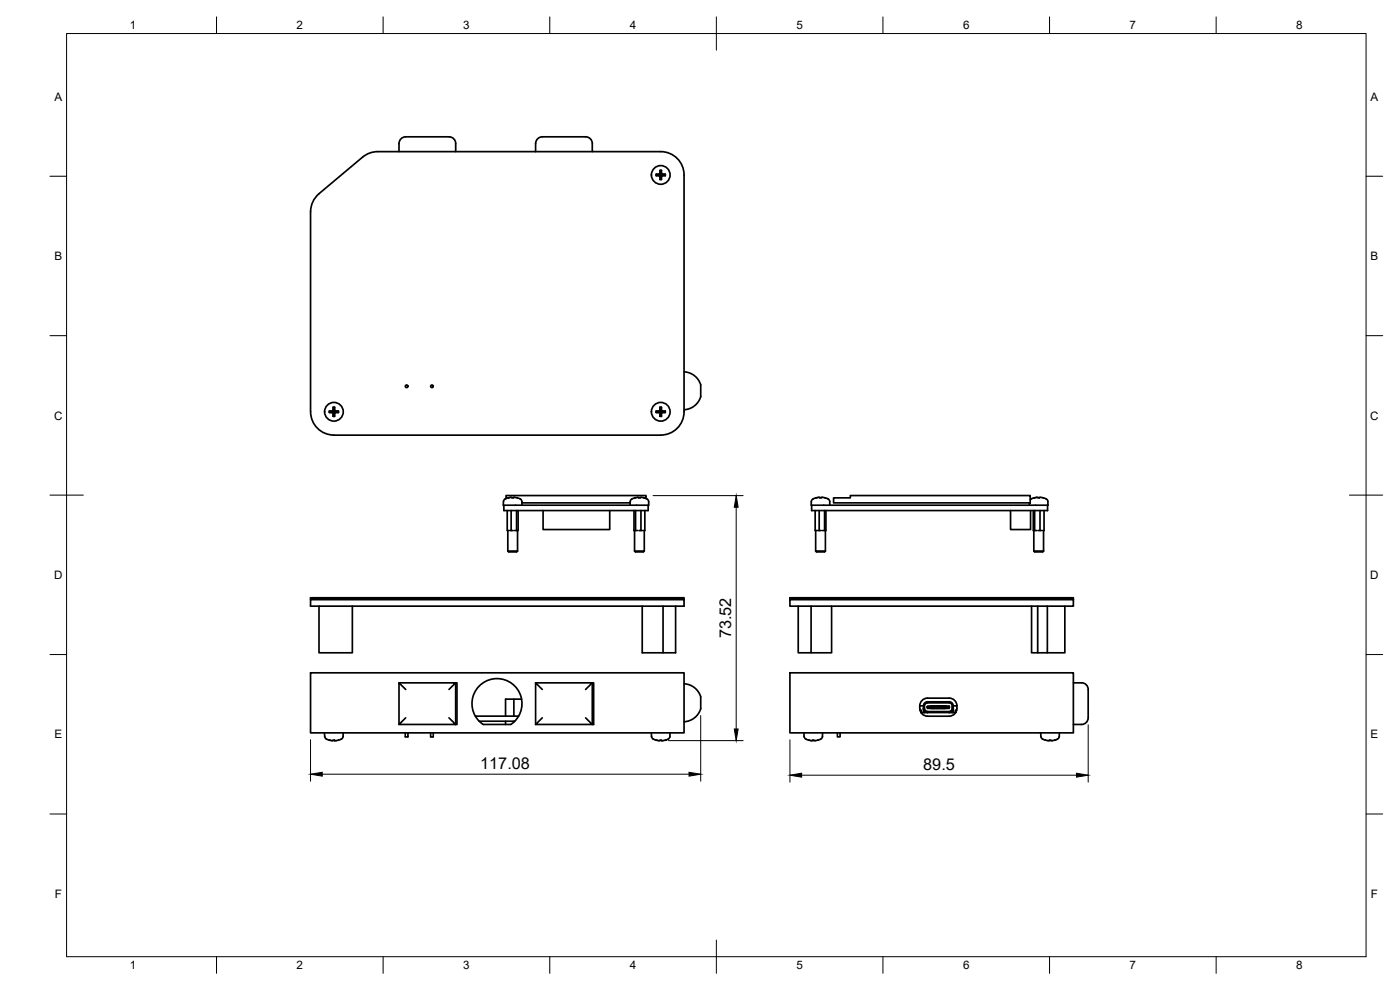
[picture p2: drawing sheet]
<svg xmlns="http://www.w3.org/2000/svg" width="420mm" height="297mm" viewBox="0 0 420 297" stroke-linecap="round" stroke-linejoin="round" font-family="sans-serif">
<defs><g id="words">
<g font-size="4.9">
<text x="219.5" y="191.6" transform="rotate(-90 219.5 191.6)">73.52</text>
<text x="144.1" y="230.8">117.08</text>
<text x="277.1" y="231.1">89.5</text>
</g>
<g font-size="3.5">
<text x="39" y="8.8">1</text>
<text x="89" y="8.8">2</text>
<text x="139" y="8.8">3</text>
<text x="189" y="8.8">4</text>
<text x="239" y="8.8">5</text>
<text x="289" y="8.8">6</text>
<text x="339" y="8.8">7</text>
<text x="389" y="8.8">8</text>
<text x="16.3" y="30.2">A</text>
<text x="411.3" y="30.2">A</text>
<text x="16.3" y="78">B</text>
<text x="411.3" y="78">B</text>
<text x="16.2" y="125.9">C</text>
<text x="411.2" y="125.9">C</text>
<text x="16.2" y="173.7">D</text>
<text x="411.2" y="173.7">D</text>
<text x="16.3" y="221.6">E</text>
<text x="411.3" y="221.6">E</text>
<text x="16.4" y="269.4">F</text>
<text x="411.4" y="269.4">F</text>
<text x="39" y="290.8">1</text>
<text x="89" y="290.8">2</text>
<text x="139" y="290.8">3</text>
<text x="189" y="290.8">4</text>
<text x="239" y="290.8">5</text>
<text x="289" y="290.8">6</text>
<text x="339" y="290.8">7</text>
<text x="389" y="290.8">8</text>
</g>
</g></defs>
<!-- layer: Visible -->
<g fill="none" stroke="#000" stroke-width=".51">
<path d="M108.8 47.1l-13.1 11.1M113.3 45.5h85a7 7 0 0 1 7 7v71.1a7 7 0 0 1-7 6.9l-98.1 .1a7 7 0 0 1-7-7.1v-60a7.1 7.1 0 0 1 2.5-5.3M113.3 45.5l-2 .3-2.5 1.3M119.7 45.5l.1-2.5a2 2 0 0 1 2-2h12.9a2 2 0 0 1 2.1 2v2.5M160.7 43.1v2.4M175.7 41h-12.9a2 2 0 0 0-2 2M175.8 41a2 2 0 0 1 2 2v2.5M196.9 52.3h1.1M196.9 52.7l1.1 .2 .1 1M196.9 52.3v.4M198 52.3v.3M198 52.6l.1 .2"/>
<path d="M198 52.7h-1.1M198.1 51.1v1.1M198.1 51.1l-.1 1.1-1.1 .1M198.1 51.1h.4v1l.4 .2M198.1 52.2l-.1 .1M198.1 52.8v1.1M198.1 52.2h.3M198.1 52.8h.3M198.4 53.1l.1 .8M198.4 51.9l.1 .3M198.5 52.8l-.1 .2M198.5 52.2l.1 .1"/>
<path d="M198.5 51.1l-.1 .9M198.6 52.3v.3M198.6 52.7h1.1M198.6 52.6l-.1 .2M198.9 52.7l-.4 .4v.8h-.4M198.9 52.3h.8M199.7 52.3v.4M199.7 52.3h-1.1M199.7 52.7h-.8M205.3 111.6a5.1 5.1 0 0 1 5 6.1 4.3 4.3 0 0 1-2.8 4.7l-2.2 .5M98.8 123.8l1.1 .1 .1 1M98.9 123.3v.4"/>
<path d="M99.9 123.7h.6M99.9 123.7l-1.1 .1M100 122.2l.1 1.1M100 124.9h.4M100.1 123.8l-.1 1.1M100.4 123.3h-.4l-.1 .4M100.4 123.3l.1 .4M100.4 123.8v1.1M100.4 122.2v1.1M100.5 123.7l1.1 .1M101.6 123.4h-1.1M101.6 123.3v.4l-1.1 .3-.1 .9"/>
<path d="M101.6 123.4l-1-.1-.2-1.1h-.4l-.2 1.1-1 .1h1.1M196.9 123.4h1.1M196.9 123.3v.5l1.1 .1 .1 1M198 123.7h.6M198 123.7l-1.1 .1M198.1 122.2v1.1M198.1 123.3l-.1 .4M198.1 123.8v1.1M198.1 123.3h.3M198.4 124.1l.1 .8M198.4 123l.1 .3M198.5 123.8l-.1 .3"/>
<path d="M198.5 123.3l.1 .4M198.5 122.2l-.1 .8M198.6 123.7l1.1 .1M198.9 123.3l-.4-.3v-.8h-.4l-.2 1.1-1 .1M198.9 123.8l-.4 .2v.9h-.4M198.9 123.3l.8 .1M199.7 123.3v.4l-.8 .1M199.7 123.4h-1.1M151.2 151.6v1.6h43.3v-1.6M151.9 149.6v-.9h42v.9M152.2 153.2v6h.5M152.4 159.2v6.1"/>
<path d="M153 159.2h1M153.4 153.2v6M154.1 149.4l.3-.2 .8 .2M154.1 149.4l-.6-.2a3.5 3.5 0 0 0-2.4 1l-.1 1.4h43.7v-1.1a2.15 2.15 0 0 0-2.2-1.3h-.4v.2l-.8-.2-1.7 .5M154.4 159.2h.8M155 153.2v6M155.2 149.4h.1M155.2 149.4l1.1 .4 .3 .7M155.5 153.2l-.2 12.1M156.6 150.5l.1 1.1M156.6 150.9h32.5M163 153.2v5.7h20v-5.7"/>
<path d="M189.6 149.7l-.4 .5-.1 1.4M190.3 153.2l.1 12.1M190.6 159.2h.7M190.7 153.2v6M191.7 159.2h1.1M192.4 153.2v6M193.4 159.2v6.1M193.5 153.2v6h-.4M243.6 151.6v1.6h70.8v-1.6M244.6 153.2v6h.5M244.8 159.2v6.1M245.4 159.2h1.1"/>
<path d="M245.9 153.2v6M246 149.4l-.1-.2a3.5 3.5 0 0 0-2.4 1v1.4h71v-1.1M246.1 149.4l.5-.2a3.5 3.5 0 0 1 2.4 1v1.4M246.8 159.2h.8M247.5 153.2v6M247.6 149.4h.1M247.9 153.2l-.2 12.1M250.2 149.4h5v-.7h54v2.2h-59zM303.3 153.2v5.7h6v-5.7M308.9 150.9v.7M310.1 153.2l.2 12.1M310.4 159.2h.7"/>
<path d="M310.5 153.2v6M311.5 159.2h1.1M311.9 149.4l.4-.2 .8 .2M311.9 149.4l-1.1-.1-1.6 .6M312.1 153.2v6M313.1 149.4h.1M313.1 149.4l1.1 .4 .3 .7M313.2 159.2v6.1M313.3 153.2v6h-.4M93.2 179.9h112.1v2h-112.1zM93.2 179.4h112.1v.5h-112.1zM152.4 165.3h2.9"/>
<path d="M152.4 165.3l.3 .3h2.3l.3-.3M190.4 165.3h3M190.4 165.3l.3 .3h2.4l.3-.3M237.1 179.9h85v2h-85zM237.1 179.4h85v.5h-85zM244.8 165.3h2.9M244.8 165.3l.2 .3h2.4l.3-.3M310.3 165.3h2.9M310.3 165.3l.2 .3h2.4l.3-.3M95.7 181.9v14h10v-14M192.7 181.9v14h10.1v-14M199 181.9v14"/>
<path d="M239.6 181.9v14h3.8v-14M249.6 181.9v14h-6.2M309.6 181.9v14h1.8v-14M314.3 181.9v14h-2.9M319.6 181.9v14h-5.3M93.2 201.9h112.1v18h-112.1zM97.4 219.9l.1 1a2.44 2.44 0 0 0 2.2 1.3l1.9-.1M103 219.9l-.2 1.5-1.2 .7M119.7 204.9h17.1l-2.1 2M121.6 219.9v1.2h.8v-1.2M121.8 215.4l-2.1 2h17.1l-2.1-2M121.8 206.9l-2.1-2v12.5"/>
<path d="M129.2 219.9v1.2h.8v-1.2M136.8 204.9h.3v12.5h-.3zM142.7 214.9h12.9M143.8 216.4h10.7M144 205.7a7.5 7.5 0 0 1 11 .7 7.5 7.5 0 0 1-1.7 11h-8.3a7.5 7.5 0 0 1-1-11.7zM151.7 214.9v-5.1h2.5v5.1M151.7 216.4v1M154.2 209.8h2.3M154.2 216.4v.2M160.7 204.9h17.1l-2.1 2M162.8 215.4l-2.1 2h17.1l-2.1-2M162.8 206.9l-2.1-2v12.5"/>
<path d="M177.8 204.9h.4v12.5h-.4zM195.5 219.9v1a2.45 2.45 0 0 0 2.3 1.3l.7-.1M201.1 219.9v1a2.14 2.14 0 0 1-2.2 1.3M205.3 205.2a5.1 5.1 0 0 1 5 6.1 4.3 4.3 0 0 1-2.8 4.7l-2.2 .6M237.1 201.9h85v18h-85zM241.3 219.9v1a2.44 2.44 0 0 0 2.2 1.3l.4-.1M246.9 219.9l-.1 1.3-.4 .5M251.3 219.9v1.2h.8v-1.2M276 211.8a2.49 2.49 0 0 0 2.4 3.1M276 211.8h1.1M276.1 213h.4l-.2 .7M276.4 213.8h10.4"/>
<path d="M277.1 212.5a1.26 1.26 0 0 0 1.3 1.3M277.1 211.8v2M277.4 213.3v.5M277.5 213.7v.1M278.3 212.3v.2l1.1-.1M278.4 210.9h6.4a1.35 1.35 0 0 1 1 1.3 1.35 1.35 0 0 1-1 1.3M278.4 210.7h6.4a1.49 1.49 0 0 1 1.2 1.5 1.49 1.49 0 0 1-1.2 1.4h-6.4M278.4 209.5h6.4a2.36 2.36 0 0 1 2.4 2.3M278.4 213.5h6.4M278.4 210.6h6.4M278.4 210.7a1.49 1.49 0 0 0-1.2 1.5 1.49 1.49 0 0 0 1.2 1.4M278.4 210.6a1.26 1.26 0 0 0-1.3 1.2"/>
<path d="M278.4 209.5a2.36 2.36 0 0 0-2.4 2.3M278.4 210.9a1.34 1.34 0 0 0-1 1.3 1.34 1.34 0 0 0 1 1.3M279.3 211.8l.1 .1M279.4 211.8h.3M279.4 212.5v.1M279.7 212.5l-.3 .1M280 211.8h.2M280 212.5v.1M280.2 212.5l-.2 .1M280.5 211.8h.3M280.5 212.5v.1M280.8 212.5l-.3 .1"/>
<path d="M280.9 211.8h.3M280.9 212.5v.1M281.2 212.5l-.3 .1M281.5 212.5h.2M281.5 211.8h.2M281.9 211.8h.4M281.9 212.5v.1M282.3 212.5l-.4 .1M282.4 212.5h.3M282.4 211.8h.3M283 211.8h.3M283 212.5v.1"/>
<path d="M283.3 212.5l-.3 .1M283.4 211.8h.3M283.4 212.5v.1M283.7 212.5l-.3 .1M283.8 211.9l1-.1v.3M283.8 211.9h-4.4l-.1 .4h.5v-.2h-1.5v.2l1.1 .1 4.4-.1M283.8 212.4l-4.5 .1M283.8 211.9v.2M283.9 212.1v.2h-.5v-.2h1.5v.2h-1M284 211.8h-5.7v.3M284.8 210.6a1.26 1.26 0 0 1 1.3 1.2M284.8 212.3v.2h-.8"/>
<path d="M285.8 213.7l-.1 .1M285.8 213.3v.5M286.1 211.8v2M286.1 211.8h1.1v.7M286.1 212.5a1.26 1.26 0 0 1-1.3 1.3M287.1 213h-.4l.2 .7M287.2 212.5a2.36 2.36 0 0 1-2.4 2.4h-6.4M312.3 219.9l.2 1.5 1.3 .7M317.9 219.9v1a2.45 2.45 0 0 1-2.2 1.3l-1.9-.1M322.1 204.9h2.5M324.6 204.9a2 2 0 0 1 2 2v8.5M326.6 215.4a2 2 0 0 1-2 2h-2.5"/>
<path d="M101.6 222.1h.1M198.5 222.1l.4 .1M245.4 222.1h.1M245.5 222.1l-1 .2-.6-.2M246.4 221.7l-.9 .4M313.8 222.1h.1"/>
<circle cx="198.3" cy="52.5" r="2.8"/>
<circle cx="122" cy="115.9" r=".39"/>
<circle cx="129.6" cy="115.9" r=".39"/>
<circle cx="100.2" cy="123.5" r="2.8"/>
<circle cx="198.3" cy="123.5" r="2.8"/>
</g>
<g fill="#000">
<circle cx="152.5" cy="149.4" r=".25"/>
<circle cx="190.5" cy="149.4" r=".25"/>
<circle cx="193.3" cy="149.4" r=".25"/>
<circle cx="244.9" cy="149.4" r=".25"/>
<circle cx="310.3" cy="149.4" r=".25"/>
<circle cx="98.8" cy="222.1" r=".25"/>
<circle cx="196.9" cy="222.1" r=".25"/>
<circle cx="199.7" cy="222.1" r=".25"/>
<circle cx="242.7" cy="222.1" r=".25"/>
<circle cx="316.5" cy="222.1" r=".25"/>
</g>
<!-- layer: BORDER -->
<g fill="none" stroke="#000" stroke-width=".3">
<path d="M20 10.1h390v276.9h-390zM65 5.1v5M115 5.1v5M165 5.1v5M215 5.1v10M265 5.1v5M315 5.1v5M365 5.1v5M15 52.9h5M410 52.9h5M15 100.7h5M410 100.7h5"/>
<path d="M15 148.6h10M405 148.6h10M15 196.4h5M410 196.4h5M15 244.2h5M410 244.2h5M65 287v5M115 287v5M165 287v5M215 282.1v9.9M265 287v5M315 287v5"/>
<path d="M365 287v5"/>
</g>
<!-- layer: FD_Dimensions -->
<path d="M196 148.7h27M220.9 152.2v66.5M210.3 214.7v19.7M326.6 217.5v17.2M93.2 222v12.4M96.7 232.3h110.1M200.6 222.2h22.4M237.1 222v12.7M240.6 232.6h82.5" fill="none" stroke="#000" stroke-width=".3"/>
<path d="M220.9 148.7l.6 3.5h-1.1zM220.4 218.7h1.1l-.6 3.5zM93.2 232.3l3.5-.6v1.2zM206.8 231.7l3.5 .6-3.5 .6zM237.1 232.6l3.5-.6v1.2zM323.1 232l3.5 .6-3.5 .6z" fill="#000" stroke="#000" stroke-width=".3"/>
<use href="#words"/>
</svg>
